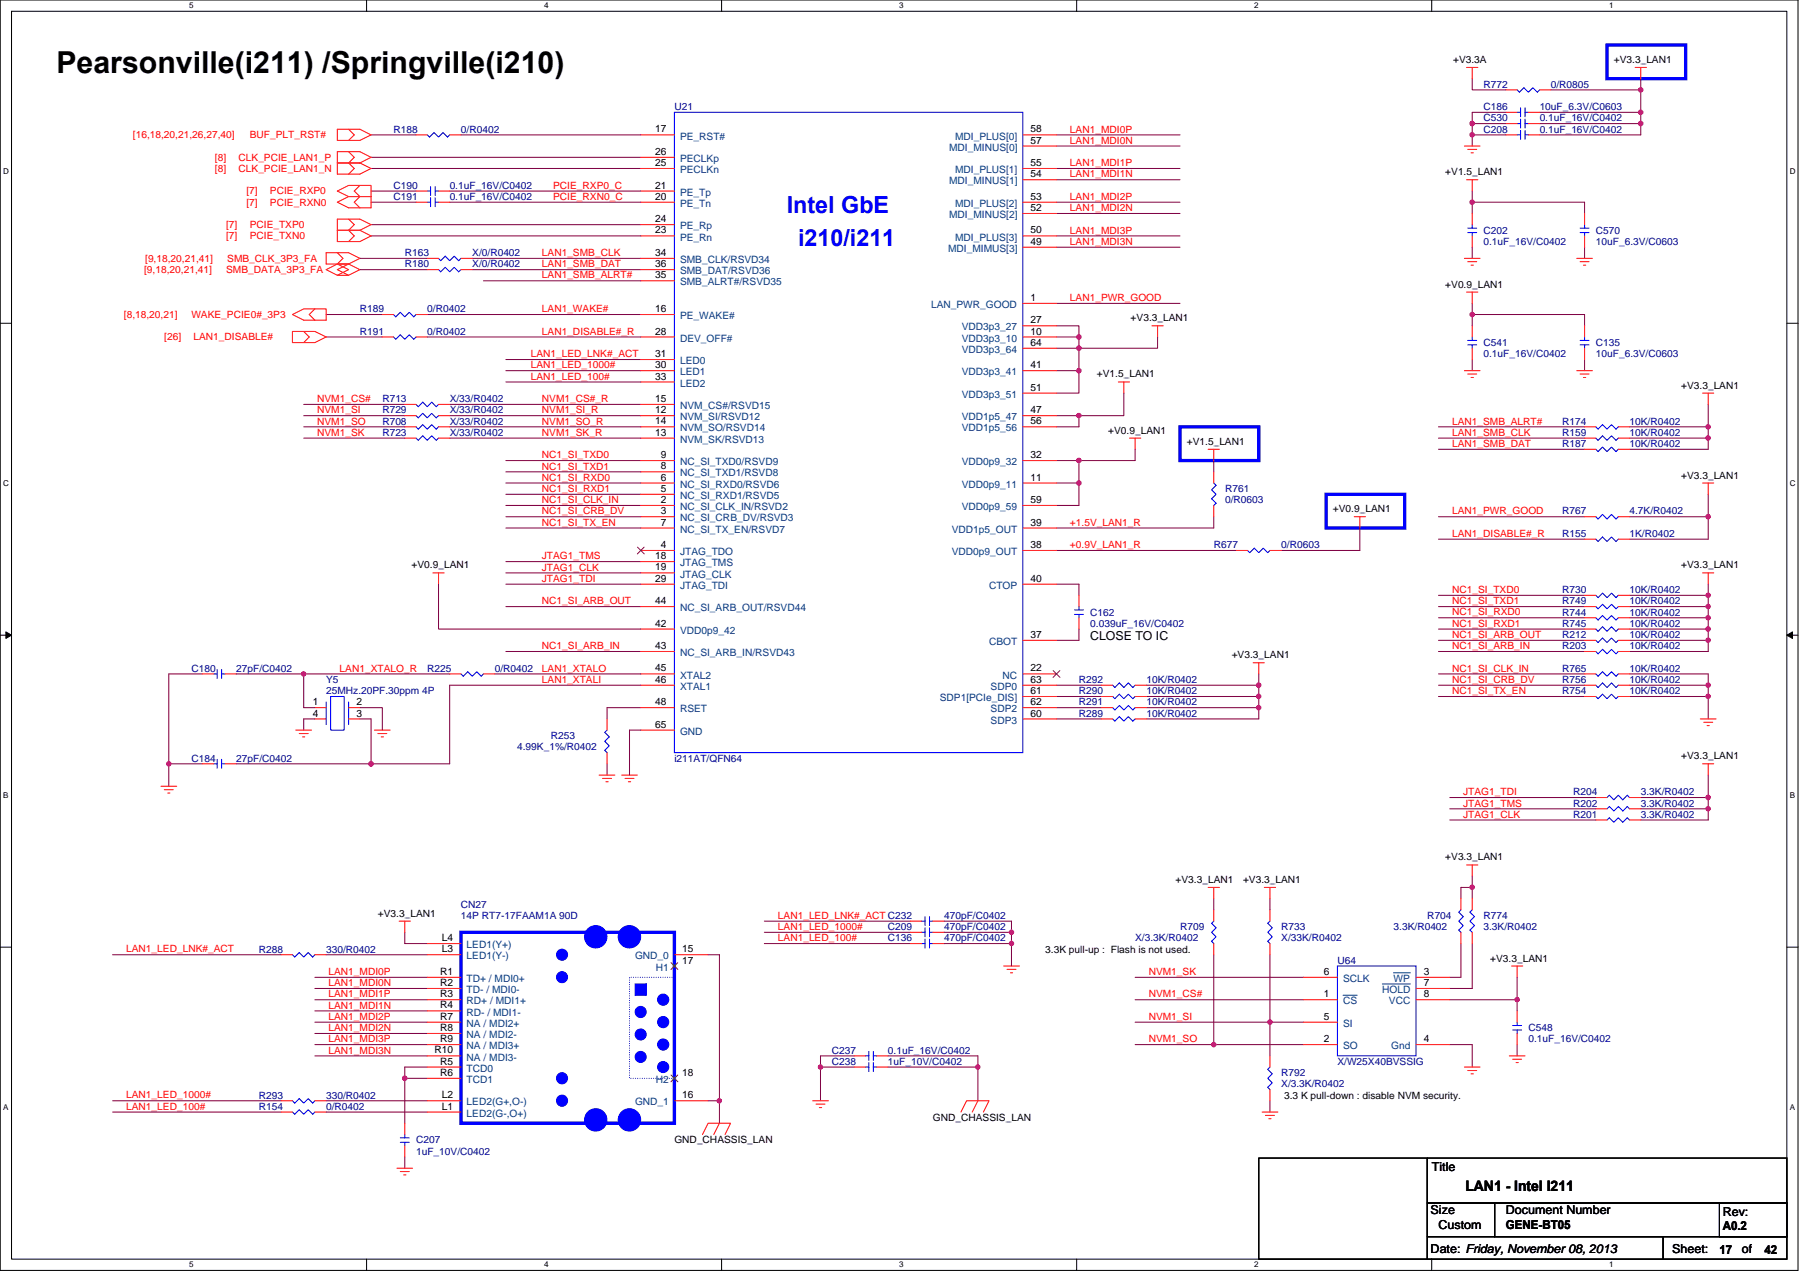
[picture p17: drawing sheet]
<svg xmlns="http://www.w3.org/2000/svg" width="297mm" height="210mm" viewBox="0 0 297 210" stroke-linecap="round" stroke-linejoin="round" font-family="sans-serif">
<defs><g id="words">
<text font-size="5" x="9.3" y="12.1">Pearsonville(i211) /Springville(i210)</text>
<g font-size="3.9" fill="#00f">
<text x="129.8" y="35.1">Intel GbE</text>
<text x="131.7" y="40.7">i210/i211</text>
</g>
<text font-size="2.4" x="241.8" y="196.6">LAN1 - Intel I211</text>
<g font-size="2">
<text x="179.9" y="105.7">CLOSE TO IC</text>
<text x="236.3" y="193.4">Title</text>
<text x="236.1" y="200.4">Size</text>
<text x="237.4" y="202.8">Custom</text>
<text x="248.5" y="200.4">Document Number</text>
<text x="248.5" y="202.9">GENE-BT05</text>
<text x="284.3" y="200.8">Rev:</text>
<text x="284.3" y="203.1">A0.2</text>
<text x="236.1" y="206.9">Date: Friday, November 08, 2013</text>
<text x="275.9" y="206.9">Sheet:</text>
<text x="283.7" y="207">17</text>
<text x="287.4" y="206.9">of</text>
<text x="291.2" y="207">42</text>
</g>
<g font-size="1.7">
<text x="239.8" y="10.4">+V3.3A</text>
<text x="266.3" y="10.4">+V3.3_LAN1</text>
<text x="108.1" y="21.9">17</text>
<text x="170.1" y="21.9">58</text>
<text x="170.1" y="23.7">57</text>
<text x="108.1" y="25.6">26</text>
<text x="108.1" y="27.4">25</text>
<text x="170.1" y="27.4">55</text>
<text x="170.1" y="29.3">54</text>
<text x="238.5" y="28.9">+V1.5_LAN1</text>
<text x="108.1" y="31.1">21</text>
<text x="108.1" y="33">20</text>
<text x="170.1" y="33">53</text>
<text x="170.1" y="34.8">52</text>
<text x="108.1" y="36.7">24</text>
<text x="108.1" y="38.5">23</text>
<text x="170.1" y="38.5">50</text>
<text x="170.1" y="40.4">49</text>
<text x="108.1" y="46">35</text>
<text x="108.1" y="44.1">36</text>
<text x="108.1" y="42.2">34</text>
<text x="238.5" y="47.5">+V0.9_LAN1</text>
<text x="108.1" y="51.5">16</text>
<text x="170.1" y="49.7">1</text>
<text x="170.1" y="53.4">27</text>
<text x="186.6" y="53">+V3.3_LAN1</text>
<text x="108.1" y="58.9">31</text>
<text x="108.1" y="55.2">28</text>
<text x="170.1" y="57.1">64</text>
<text x="170.1" y="55.2">10</text>
<text x="108.1" y="60.8">30</text>
<text x="108.1" y="62.7">33</text>
<text x="170.1" y="60.8">41</text>
<text x="170.1" y="64.5">51</text>
<text x="181" y="62.3">+V1.5_LAN1</text>
<text x="277.4" y="64.2">+V3.3_LAN1</text>
<text x="108.1" y="68.2">12</text>
<text x="108.1" y="71.9">13</text>
<text x="108.1" y="70.1">14</text>
<text x="108.1" y="66.4">15</text>
<text x="170.1" y="68.2">47</text>
<text x="170.1" y="70.1">56</text>
<text x="182.9" y="71.6">+V0.9_LAN1</text>
<text x="109.1" y="75.6">9</text>
<text x="109.1" y="77.5">8</text>
<text x="170.1" y="75.6">32</text>
<text x="195.9" y="73.4">+V1.5_LAN1</text>
<text x="109.1" y="83">2</text>
<text x="109.1" y="79.3">6</text>
<text x="109.1" y="81.2">5</text>
<text x="170.1" y="79.3">11</text>
<text x="170.1" y="83">59</text>
<text x="277.4" y="79">+V3.3_LAN1</text>
<text x="109.1" y="86.8">7</text>
<text x="109.1" y="84.9">3</text>
<text x="170.1" y="86.8">39</text>
<text x="220" y="84.6">+V0.9_LAN1</text>
<text x="67.9" y="93.8">+V0.9_LAN1</text>
<text x="108.1" y="92.3">18</text>
<text x="108.1" y="94.2">19</text>
<text x="109.1" y="90.5">4</text>
<text x="170.1" y="90.5">38</text>
<text x="277.4" y="93.8">+V3.3_LAN1</text>
<text x="108.1" y="96">29</text>
<text x="108.1" y="99.7">44</text>
<text x="170.1" y="96">40</text>
<text x="108.1" y="107.1">43</text>
<text x="108.1" y="103.4">42</text>
<text x="170.1" y="105.3">37</text>
<text x="108.1" y="110.8">45</text>
<text x="108.1" y="112.7">46</text>
<text x="170.1" y="110.8">22</text>
<text x="170.1" y="112.7">63</text>
<text x="203.3" y="108.7">+V3.3_LAN1</text>
<text x="51.6" y="116.4">1</text>
<text x="51.6" y="118.3">4</text>
<text x="58.8" y="118.3">3</text>
<text x="58.8" y="116.4">2</text>
<text x="108.1" y="116.4">48</text>
<text x="170.1" y="114.6">61</text>
<text x="170.1" y="118.3">60</text>
<text x="170.1" y="116.4">62</text>
<text x="108.1" y="120.1">65</text>
<text x="277.4" y="125.3">+V3.3_LAN1</text>
<text x="238.5" y="142">+V3.3_LAN1</text>
<text x="194" y="145.8">+V3.3_LAN1</text>
<text x="205.1" y="145.8">+V3.3_LAN1</text>
<text x="62.4" y="151.3">+V3.3_LAN1</text>
<text x="72.9" y="155.4">L4</text>
<text x="72.6" y="160.9">R1</text>
<text x="72.9" y="157.2">L3</text>
<text x="112.6" y="157.2">15</text>
<text x="112.6" y="159.1">17</text>
<text x="172.5" y="157.2">3.3K pull-up : Flash is not used.</text>
<text x="218.5" y="160.9">6</text>
<text x="235" y="160.9">3</text>
<text x="245.9" y="158.7">+V3.3_LAN1</text>
<text x="72.6" y="162.8">R2</text>
<text x="72.6" y="164.6">R3</text>
<text x="72.6" y="166.5">R4</text>
<text x="218.5" y="164.6">1</text>
<text x="235" y="162.8">7</text>
<text x="235" y="164.6">8</text>
<text x="71.7" y="173.9">R10</text>
<text x="72.6" y="168.3">R7</text>
<text x="72.6" y="170.2">R8</text>
<text x="72.6" y="172">R9</text>
<text x="218.5" y="172">2</text>
<text x="218.5" y="168.3">5</text>
<text x="235" y="172">4</text>
<text x="72.6" y="177.6">R6</text>
<text x="72.6" y="175.7">R5</text>
<text x="112.6" y="177.6">18</text>
<text x="72.9" y="181.3">L2</text>
<text x="72.9" y="183.2">L1</text>
<text x="112.6" y="181.3">16</text>
<text x="153.9" y="185.1">GND_CHASSIS_LAN</text>
<text x="211.9" y="181.4">3.3 K pull-down : disable NVM security.</text>
<text x="111.3" y="188.8">GND_CHASSIS_LAN</text>
</g>
<g font-size="1.7" fill="#000080">
<text x="244.8" y="14.5">R772</text>
<text x="255.9" y="14.5">0/R0805</text>
<text x="64.9" y="21.9">R188</text>
<text x="76.1" y="21.9">0/R0402</text>
<text x="111.3" y="18.2">U21</text>
<text x="244.8" y="21.9">C208</text>
<text x="244.8" y="20">C530</text>
<text x="244.8" y="18.2">C186</text>
<text x="254.1" y="21.9">0.1uF_16V/C0402</text>
<text x="254.1" y="20">0.1uF_16V/C0402</text>
<text x="254.1" y="18.2">10uF_6.3V/C0603</text>
<text x="64.9" y="31.2">C190</text>
<text x="64.9" y="33">C191</text>
<text x="74.2" y="31.2">0.1uF_16V/C0402</text>
<text x="74.2" y="33">0.1uF_16V/C0402</text>
<text x="244.8" y="38.6">C202</text>
<text x="244.8" y="40.4">0.1uF_16V/C0402</text>
<text x="263.4" y="38.6">C570</text>
<text x="263.4" y="40.4">10uF_6.3V/C0603</text>
<text x="66.8" y="42.3">R163</text>
<text x="66.8" y="44.1">R180</text>
<text x="77.9" y="42.3">X/0/R0402</text>
<text x="77.9" y="44.1">X/0/R0402</text>
<text x="59.4" y="51.6">R189</text>
<text x="70.5" y="51.6">0/R0402</text>
<text x="59.4" y="55.3">R191</text>
<text x="70.5" y="55.3">0/R0402</text>
<text x="244.8" y="57.1">C541</text>
<text x="244.8" y="59">0.1uF_16V/C0402</text>
<text x="263.4" y="57.1">C135</text>
<text x="263.4" y="59">10uF_6.3V/C0603</text>
<text x="63.1" y="68.2">R729</text>
<text x="63.1" y="66.4">R713</text>
<text x="63.1" y="71.9">R723</text>
<text x="63.1" y="70.1">R708</text>
<text x="74.2" y="68.2">X/33/R0402</text>
<text x="74.2" y="66.4">X/33/R0402</text>
<text x="74.2" y="71.9">X/33/R0402</text>
<text x="74.2" y="70.1">X/33/R0402</text>
<text x="257.8" y="71.9">R159</text>
<text x="257.8" y="70.1">R174</text>
<text x="268.9" y="71.9">10K/R0402</text>
<text x="268.9" y="70.1">10K/R0402</text>
<text x="257.8" y="73.8">R187</text>
<text x="268.9" y="73.8">10K/R0402</text>
<text x="202.2" y="81.2">R761</text>
<text x="202.2" y="83.1">0/R0603</text>
<text x="257.8" y="88.6">R155</text>
<text x="257.8" y="84.9">R767</text>
<text x="268.9" y="88.6">1K/R0402</text>
<text x="268.9" y="84.9">4.7K/R0402</text>
<text x="200.3" y="90.5">R677</text>
<text x="211.4" y="90.5">0/R0603</text>
<text x="179.9" y="101.6">C162</text>
<text x="257.8" y="101.6">R744</text>
<text x="257.8" y="99.8">R749</text>
<text x="257.8" y="97.9">R730</text>
<text x="268.9" y="101.6">10K/R0402</text>
<text x="268.9" y="99.8">10K/R0402</text>
<text x="268.9" y="97.9">10K/R0402</text>
<text x="179.9" y="103.5">0.039uF_16V/C0402</text>
<text x="257.8" y="103.5">R745</text>
<text x="257.8" y="107.2">R203</text>
<text x="257.8" y="105.3">R212</text>
<text x="268.9" y="103.5">10K/R0402</text>
<text x="268.9" y="107.2">10K/R0402</text>
<text x="268.9" y="105.3">10K/R0402</text>
<text x="31.6" y="110.9">C180</text>
<text x="39" y="110.9">27pF/C0402</text>
<text x="53.8" y="112.7">Y5</text>
<text x="70.5" y="110.9">R225</text>
<text x="81.6" y="110.9">0/R0402</text>
<text x="178.1" y="112.7">R292</text>
<text x="189.2" y="112.7">10K/R0402</text>
<text x="257.8" y="112.7">R756</text>
<text x="257.8" y="110.9">R765</text>
<text x="268.9" y="112.7">10K/R0402</text>
<text x="268.9" y="110.9">10K/R0402</text>
<text x="53.8" y="114.6">25MHz.20PF.30ppm 4P</text>
<text x="178.1" y="116.5">R291</text>
<text x="178.1" y="118.3">R289</text>
<text x="178.1" y="114.6">R290</text>
<text x="189.2" y="116.5">10K/R0402</text>
<text x="189.2" y="118.3">10K/R0402</text>
<text x="189.2" y="114.6">10K/R0402</text>
<text x="257.8" y="114.6">R754</text>
<text x="268.9" y="114.6">10K/R0402</text>
<text x="31.6" y="125.7">C184</text>
<text x="39" y="125.7">27pF/C0402</text>
<text x="85.3" y="123.9">4.99K_1%/R0402</text>
<text x="90.9" y="122">R253</text>
<text x="111.3" y="125.7">i211AT/QFN64</text>
<text x="259.6" y="131.3">R204</text>
<text x="270.8" y="131.3">3.3K/R0402</text>
<text x="259.6" y="133.1">R202</text>
<text x="259.6" y="135">R201</text>
<text x="270.8" y="133.1">3.3K/R0402</text>
<text x="270.8" y="135">3.3K/R0402</text>
<text x="76.1" y="149.8">CN27</text>
<text x="76.1" y="151.7">14P RT7-17FAAM1A 90D</text>
<text x="146.5" y="153.5">C209</text>
<text x="146.5" y="155.4">C136</text>
<text x="155.8" y="151.7">470pF/C0402</text>
<text x="155.8" y="153.5">470pF/C0402</text>
<text x="155.8" y="155.4">470pF/C0402</text>
<text x="187.3" y="155.4">X/3.3K/R0402</text>
<text x="194.7" y="153.5">R709</text>
<text x="211.4" y="153.5">R733</text>
<text x="211.4" y="155.4">X/33K/R0402</text>
<text x="230" y="153.5">3.3K/R0402</text>
<text x="235.5" y="151.7">R704</text>
<text x="244.8" y="151.7">R774</text>
<text x="244.8" y="153.5">3.3K/R0402</text>
<text x="42.7" y="157.2">R288</text>
<text x="53.8" y="157.2">330/R0402</text>
<text x="220.7" y="159.1">U64</text>
<text x="137.3" y="173.9">C237</text>
<text x="146.5" y="173.9">0.1uF_16V/C0402</text>
<text x="252.2" y="170.2">C548</text>
<text x="252.2" y="172.1">0.1uF_16V/C0402</text>
<text x="137.3" y="175.8">C238</text>
<text x="146.5" y="175.8">1uF_10V/C0402</text>
<text x="211.4" y="177.6">R792</text>
<text x="211.4" y="179.5">X/3.3K/R0402</text>
<text x="220.7" y="175.8">X/W25X40BVSSIG</text>
<text x="42.7" y="183.2">R154</text>
<text x="42.7" y="181.4">R293</text>
<text x="53.8" y="183.2">0/R0402</text>
<text x="53.8" y="181.4">330/R0402</text>
<text x="68.7" y="188.8">C207</text>
<text x="68.7" y="190.6">1uF_10V/C0402</text>
</g>
<g font-size="1.7" fill="#f00">
<text x="21.9" y="22.8">[16,18,20,21,26,27,40]</text>
<text x="41.2" y="22.8">BUF_PLT_RST#</text>
<text x="176.6" y="21.9">LAN1_MDI0P</text>
<text x="176.6" y="23.7">LAN1_MDI0N</text>
<text x="35.5" y="28.4">[8]</text>
<text x="35.5" y="26.5">[8]</text>
<text x="39.4" y="28.4">CLK_PCIE_LAN1_N</text>
<text x="39.4" y="26.5">CLK_PCIE_LAN1_P</text>
<text x="176.6" y="27.4">LAN1_MDI1P</text>
<text x="176.6" y="29.3">LAN1_MDI1N</text>
<text x="40.7" y="32.1">[7]</text>
<text x="40.7" y="33.9">[7]</text>
<text x="44.6" y="32.1">PCIE_RXP0</text>
<text x="44.6" y="33.9">PCIE_RXN0</text>
<text x="91.3" y="31.2">PCIE_RXP0_C</text>
<text x="91.3" y="33">PCIE_RXN0_C</text>
<text x="176.6" y="33">LAN1_MDI2P</text>
<text x="176.6" y="34.9">LAN1_MDI2N</text>
<text x="37.3" y="37.7">[7]</text>
<text x="37.3" y="39.5">[7]</text>
<text x="41.2" y="37.7">PCIE_TXP0</text>
<text x="41.2" y="39.5">PCIE_TXN0</text>
<text x="176.6" y="38.6">LAN1_MDI3P</text>
<text x="176.6" y="40.4">LAN1_MDI3N</text>
<text x="23.8" y="45.1">[9,18,20,21,41]</text>
<text x="24" y="43.2">[9,18,20,21,41]</text>
<text x="37.3" y="45.1">SMB_DATA_3P3_FA</text>
<text x="37.5" y="43.2">SMB_CLK_3P3_FA</text>
<text x="89.4" y="46">LAN1_SMB_ALRT#</text>
<text x="89.4" y="42.3">LAN1_SMB_CLK</text>
<text x="89.4" y="44.1">LAN1_SMB_DAT</text>
<text x="20.4" y="52.5">[8,18,20,21]</text>
<text x="31.6" y="52.5">WAKE_PCIE0#_3P3</text>
<text x="89.4" y="51.5">LAN1_WAKE#</text>
<text x="176.6" y="49.7">LAN1_PWR_GOOD</text>
<text x="27.1" y="56.2">[26]</text>
<text x="31.9" y="56.2">LAN1_DISABLE#</text>
<text x="87.6" y="59">LAN1_LED_LNK#_ACT</text>
<text x="89.4" y="55.2">LAN1_DISABLE#_R</text>
<text x="87.6" y="60.8">LAN1_LED_1000#</text>
<text x="87.6" y="62.7">LAN1_LED_100#</text>
<text x="52.3" y="71.9">NVM1_SK</text>
<text x="52.3" y="70.1">NVM1_SO</text>
<text x="52.3" y="68.2">NVM1_SI</text>
<text x="52.3" y="66.4">NVM1_CS#</text>
<text x="89.4" y="68.2">NVM1_SI_R</text>
<text x="89.4" y="70.1">NVM1_SO_R</text>
<text x="89.4" y="71.9">NVM1_SK_R</text>
<text x="89.4" y="66.4">NVM1_CS#_R</text>
<text x="239.6" y="70.1">LAN1_SMB_ALRT#</text>
<text x="239.6" y="71.9">LAN1_SMB_CLK</text>
<text x="89.4" y="77.5">NC1_SI_TXD1</text>
<text x="89.4" y="75.6">NC1_SI_TXD0</text>
<text x="239.6" y="73.8">LAN1_SMB_DAT</text>
<text x="89.4" y="81.2">NC1_SI_RXD1</text>
<text x="89.4" y="83.1">NC1_SI_CLK_IN</text>
<text x="89.4" y="79.4">NC1_SI_RXD0</text>
<text x="89.4" y="84.9">NC1_SI_CRB_DV</text>
<text x="89.4" y="86.8">NC1_SI_TX_EN</text>
<text x="176.6" y="86.8">+1.5V_LAN1_R</text>
<text x="239.6" y="84.9">LAN1_PWR_GOOD</text>
<text x="239.6" y="88.6">LAN1_DISABLE#_R</text>
<text x="89.4" y="92.3">JTAG1_TMS</text>
<text x="89.4" y="94.2">JTAG1_CLK</text>
<text x="176.6" y="90.5">+0.9V_LAN1_R</text>
<text x="89.4" y="96.1">JTAG1_TDI</text>
<text x="89.4" y="99.8">NC1_SI_ARB_OUT</text>
<text x="239.6" y="97.9">NC1_SI_TXD0</text>
<text x="239.6" y="99.8">NC1_SI_TXD1</text>
<text x="239.6" y="101.6">NC1_SI_RXD0</text>
<text x="89.4" y="107.2">NC1_SI_ARB_IN</text>
<text x="239.6" y="105.3">NC1_SI_ARB_OUT</text>
<text x="239.6" y="107.2">NC1_SI_ARB_IN</text>
<text x="239.6" y="103.5">NC1_SI_RXD1</text>
<text x="56" y="110.9">LAN1_XTALO_R</text>
<text x="89.4" y="110.9">LAN1_XTALO</text>
<text x="89.4" y="112.7">LAN1_XTALI</text>
<text x="239.6" y="110.9">NC1_SI_CLK_IN</text>
<text x="239.6" y="112.7">NC1_SI_CRB_DV</text>
<text x="239.6" y="114.6">NC1_SI_TX_EN</text>
<text x="241.5" y="131.3">JTAG1_TDI</text>
<text x="241.5" y="133.1">JTAG1_TMS</text>
<text x="241.5" y="135">JTAG1_CLK</text>
<text x="128.4" y="151.7">LAN1_LED_LNK#_ACT C232</text>
<text x="128.4" y="153.5">LAN1_LED_1000#</text>
<text x="128.4" y="155.4">LAN1_LED_100#</text>
<text x="20.8" y="157.2">LAN1_LED_LNK#_ACT</text>
<text x="54.2" y="161">LAN1_MDI0P</text>
<text x="189.6" y="161">NVM1_SK</text>
<text x="54.2" y="164.7">LAN1_MDI1P</text>
<text x="54.2" y="162.8">LAN1_MDI0N</text>
<text x="54.2" y="166.5">LAN1_MDI1N</text>
<text x="189.6" y="164.7">NVM1_CS#</text>
<text x="54.2" y="173.9">LAN1_MDI3N</text>
<text x="54.2" y="172.1">LAN1_MDI3P</text>
<text x="54.2" y="170.2">LAN1_MDI2N</text>
<text x="54.2" y="168.4">LAN1_MDI2P</text>
<text x="189.6" y="168.4">NVM1_SI</text>
<text x="189.6" y="172.1">NVM1_SO</text>
<text x="20.8" y="181.3">LAN1_LED_1000#</text>
<text x="20.8" y="183.2">LAN1_LED_100#</text>
</g>
<g font-size="1.7" fill="#004080">
<text x="112.2" y="23">PE_RST#</text>
<text x="157.6" y="23">MDI_PLUS[0]</text>
<text x="112.2" y="26.7">PECLKp</text>
<text x="112.2" y="28.6">PECLKn</text>
<text x="156.6" y="24.9">MDI_MINUS[0]</text>
<text x="157.6" y="28.6">MDI_PLUS[1]</text>
<text x="112.2" y="32.3">PE_Tp</text>
<text x="112.2" y="34.1">PE_Tn</text>
<text x="156.6" y="30.4">MDI_MINUS[1]</text>
<text x="157.6" y="34.1">MDI_PLUS[2]</text>
<text x="112.2" y="37.8">PE_Rp</text>
<text x="112.2" y="39.7">PE_Rn</text>
<text x="156.5" y="41.6">MDI_MIMUS[3]</text>
<text x="156.6" y="36">MDI_MINUS[2]</text>
<text x="157.6" y="39.7">MDI_PLUS[3]</text>
<text x="112.2" y="47.1">SMB_ALRT#/RSVD35</text>
<text x="112.2" y="45.3">SMB_DAT/RSVD36</text>
<text x="112.2" y="43.4">SMB_CLK/RSVD34</text>
<text x="112.2" y="52.7">PE_WAKE#</text>
<text x="153.6" y="50.8">LAN_PWR_GOOD</text>
<text x="112.2" y="56.4">DEV_OFF#</text>
<text x="158.7" y="54.5">VDD3p3_27</text>
<text x="158.7" y="58.3">VDD3p3_64</text>
<text x="158.7" y="56.4">VDD3p3_10</text>
<text x="112.2" y="60.1">LED0</text>
<text x="112.2" y="62">LED1</text>
<text x="112.2" y="63.8">LED2</text>
<text x="158.7" y="62">VDD3p3_41</text>
<text x="158.7" y="65.7">VDD3p3_51</text>
<text x="112.2" y="69.4">NVM_SI/RSVD12</text>
<text x="112.2" y="71.2">NVM_SO/RSVD14</text>
<text x="112.2" y="67.5">NVM_CS#/RSVD15</text>
<text x="158.7" y="69.4">VDD1p5_47</text>
<text x="158.7" y="71.2">VDD1p5_56</text>
<text x="112.2" y="73.1">NVM_SK/RSVD13</text>
<text x="112.2" y="76.8">NC_SI_TXD0/RSVD9</text>
<text x="158.7" y="76.8">VDD0p9_32</text>
<text x="112.2" y="78.7">NC_SI_TXD1/RSVD8</text>
<text x="112.2" y="80.5">NC_SI_RXD0/RSVD6</text>
<text x="112.2" y="82.4">NC_SI_RXD1/RSVD5</text>
<text x="158.7" y="80.5">VDD0p9_11</text>
<text x="112.2" y="84.2">NC_SI_CLK_IN/RSVD2</text>
<text x="112.2" y="87.9">NC_SI_TX_EN/RSVD7</text>
<text x="112.2" y="86.1">NC_SI_CRB_DV/RSVD3</text>
<text x="157.1" y="87.9">VDD1p5_OUT</text>
<text x="158.7" y="84.2">VDD0p9_59</text>
<text x="112.2" y="93.5">JTAG_TMS</text>
<text x="112.2" y="95.3">JTAG_CLK</text>
<text x="112.2" y="91.6">JTAG_TDO</text>
<text x="157.1" y="91.6">VDD0p9_OUT</text>
<text x="112.2" y="97.2">JTAG_TDI</text>
<text x="112.2" y="100.9">NC_SI_ARB_OUT/RSVD44</text>
<text x="163.2" y="97.2">CTOP</text>
<text x="112.2" y="104.6">VDD0p9_42</text>
<text x="163.2" y="106.5">CBOT</text>
<text x="112.2" y="108.3">NC_SI_ARB_IN/RSVD43</text>
<text x="112.2" y="112">XTAL2</text>
<text x="112.2" y="113.9">XTAL1</text>
<text x="163.5" y="113.9">SDP0</text>
<text x="165.4" y="112">NC</text>
<text x="112.2" y="117.6">RSET</text>
<text x="155.1" y="115.7">SDP1[PCIe_DIS]</text>
<text x="163.5" y="119.4">SDP3</text>
<text x="163.5" y="117.6">SDP2</text>
<text x="112.2" y="121.3">GND</text>
<text x="77" y="158.4">LED1(Y-)</text>
<text x="77" y="156.5">LED1(Y+)</text>
<text x="104.8" y="158.4">GND_0</text>
<text x="108.2" y="160.2">H1</text>
<text x="77" y="162.1">TD+ / MDI0+</text>
<text x="77" y="163.9">TD- / MDI0-</text>
<text x="77" y="165.8">RD+ / MDI1+</text>
<text x="77" y="167.6">RD- / MDI1-</text>
<text x="221.6" y="165.8">CS</text>
<text x="221.6" y="162.1">SCLK</text>
<text x="228.1" y="163.9">HOLD</text>
<text x="229.2" y="165.8">VCC</text>
<text x="230" y="162.1">WP</text>
<text x="77" y="169.5">NA / MDI2+</text>
<text x="77" y="171.4">NA / MDI2-</text>
<text x="77" y="173.2">NA / MDI3+</text>
<text x="221.6" y="173.2">SO</text>
<text x="221.6" y="169.5">SI</text>
<text x="229.6" y="173.2">Gnd</text>
<text x="77" y="178.8">TCD1</text>
<text x="77" y="175.1">NA / MDI3-</text>
<text x="77" y="176.9">TCD0</text>
<text x="108.2" y="178.8">H2</text>
<text x="77" y="182.5">LED2(G+,O-)</text>
<text x="77" y="184.3">LED2(G-,O+)</text>
<text x="104.8" y="182.5">GND_1</text>
</g>
<g font-size="1.3">
<text x="31.2" y="1.4">5</text>
<text x="89.8" y="1.4">4</text>
<text x="148.4" y="1.4">3</text>
<text x="207" y="1.4">2</text>
<text x="265.6" y="1.4">1</text>
<text x=".5" y="28.8">D</text>
<text x="295.3" y="28.8">D</text>
<text x=".5" y="80.3">C</text>
<text x="295.3" y="80.3">C</text>
<text x=".5" y="131.8">B</text>
<text x="295.3" y="131.8">B</text>
<text x=".5" y="183.3">A</text>
<text x="295.3" y="183.3">A</text>
<text x="31.2" y="209.2">5</text>
<text x="89.8" y="209.2">4</text>
<text x="148.4" y="209.2">3</text>
<text x="207" y="209.2">2</text>
<text x="265.6" y="209.2">1</text>
</g>
</g></defs>
<path d="M0 0h296.7v209.7h-296.7zM1.9 1.9h293v206h-293z" fill="none" stroke="#000" stroke-width=".17"/>
<g fill="#fff">
<path d="M31.2 .2h.7v1.5h-.7z"/>
<path d="M31.2 208h.7v1.5h-.7z"/>
</g>
<path d="M60.5 0v1.9M60.5 207.9v1.8" fill="none" stroke="#000" stroke-width=".17"/>
<g fill="#fff">
<path d="M89.8 .2h.7v1.5h-.7z"/>
<path d="M89.8 208h.7v1.5h-.7z"/>
</g>
<path d="M119.1 0v1.9M119.1 207.9v1.8" fill="none" stroke="#000" stroke-width=".17"/>
<g fill="#fff">
<path d="M148.4 .2h.7v1.5h-.7z"/>
<path d="M148.4 208h.7v1.5h-.7z"/>
</g>
<path d="M177.7 0v1.9M177.7 207.9v1.8" fill="none" stroke="#000" stroke-width=".17"/>
<g fill="#fff">
<path d="M207 .2h.7v1.5h-.7z"/>
<path d="M207 208h.7v1.5h-.7z"/>
</g>
<path d="M236.3 0v1.9M236.3 207.9v1.8" fill="none" stroke="#000" stroke-width=".17"/>
<g fill="#fff">
<path d="M265.6 .2h.7v1.5h-.7z"/>
<path d="M265.6 208h.7v1.5h-.7z"/>
<path d="M.5 27.6h1v1.5h-1z"/>
<path d="M295.3 27.6h1v1.5h-1z"/>
<path d="M.5 79.1h1v1.5h-1z"/>
<path d="M295.3 79.1h1v1.5h-1z"/>
</g>
<path d="M0 53.4h1.9M294.9 53.4h1.8" fill="none" stroke="#000" stroke-width=".17"/>
<g fill="#fff">
<path d="M.5 130.6h.9v1.5h-.9z"/>
<path d="M295.3 130.6h.9v1.5h-.9z"/>
</g>
<path d="M0 104.9h1.9M294.9 104.9h1.8" fill="none" stroke="#000" stroke-width=".17"/>
<path d="M1 104.3l.9 .6-.9 .5zM294.9 104.9l.9-.6v1.1z" fill="#000" stroke="#000" stroke-width=".17"/>
<g fill="#fff">
<path d="M.5 182.1h.9v1.5h-.9z"/>
<path d="M295.3 182.1h.9v1.5h-.9z"/>
</g>
<path d="M0 156.4h1.9M294.9 156.4h1.8M207.7 191.2h27.8v16.7h-27.8zM235.5 198.6h11.2v5.6h-11.2zM235.5 191.2h59.4v7.4h-59.4zM246.7 198.6h48.2v5.6h-48.2zM283.7 198.6h11.2v5.6h-11.2zM235.5 204.2h39v3.7h-39zM274.5 204.2h20.4v3.7h-20.4z" fill="none" stroke="#000" stroke-width=".17"/>
<path d="M265.2 7.4h13v5.6h-13zM194.7 70.5h13v5.5h-13zM218.8 81.6h13v5.6h-13zM76.1 153.9h35.2v31.5h-35.2z" fill="none" stroke="#00f" stroke-width=".55"/>
<g fill="none" stroke="#800040" stroke-width=".17">
<path d="M242.9 13v1.8h5.6M248.5 18.5h-5.6v1.9M254.1 18.5h16.7M255.9 14.8h14.9M270.8 14.8v3.7M270.8 18.5v1.9M270.8 13v1.8M61.2 22.3h7.5M61.2 31.5h7.5M61.2 33.4h7.5M61.2 26h44.5M61.2 27.8h44.5"/>
<path d="M61.2 37.1h44.5M61.2 38.9h44.5M74.2 31.5h31.5M74.2 33.4h31.5M76.1 22.3h29.6M174.3 22.3h20.4M174.3 24.1h20.4M174.3 27.8h20.4M174.3 29.7h20.4M174.3 33.4h20.4M174.3 35.2h20.4M174.3 38.9h20.4"/>
<path d="M242.9 33.4h18.6v1.8M242.9 33.4v1.8M242.9 31.5v1.9M242.9 22.3v1.8M242.9 20.4v1.9M242.9 20.4h5.6M242.9 22.3h5.6M254.1 20.4h16.7M270.8 20.4v1.9h-16.7M53.8 51.9h9.3M53.8 55.6h9.3M59.4 44.5h11.1"/>
<path d="M59.4 42.7h11.1M70.5 51.9h35.2M70.5 55.6h35.2M77.9 42.7h27.8M77.9 44.5h27.8M79.8 46.4h25.9M83.5 59.4h22.2M174.3 40.8h20.4M174.3 55.6h3.8M174.3 53.8h3.8v1.8M174.3 50.1h20.4M178.1 55.6v1.9h-3.8"/>
<path d="M191 55.6v1.9h-12.9v3.7h-3.8M242.9 50.1v1.8M242.9 40.8v1.9M242.9 51.9h18.6v1.9M242.9 59.4v1.8M242.9 51.9v1.9M261.5 59.4v1.8M261.5 40.8v1.9M50.1 70.5h16.7M50.1 72.3h16.7M50.1 68.6h16.7M50.1 66.8h16.7"/>
<path d="M74.2 68.6h31.5M74.2 70.5h31.5M74.2 72.3h31.5M74.2 66.8h31.5M83.5 77.9h22.2M83.5 76h22.2M83.5 79.7h22.2M83.5 61.2h22.2M83.5 63.1h22.2M174.3 68.6h3.8v1.9h-3.8M174.3 76h3.8v3.7h-3.8M178.1 61.2v3.7h-3.8"/>
<path d="M178.1 79.7v3.7h-3.8M185.5 64.9v3.7h-7.4M187.3 74.2v1.8h-9.2M200.3 76v1.9M237.4 70.5h24.1M237.4 72.3h24.1M237.4 74.2h24.1M268.9 70.5h13M268.9 72.3h13M281.9 66.8v3.7M281.9 70.5v1.8M281.9 72.3v1.9h-13"/>
<path d="M72.4 96.4v7.4h33.3M83.5 85.3h22.2M83.5 81.6h22.2M83.5 87.2h22.2M83.5 83.4h22.2M83.5 92.7h22.2M83.5 94.6h22.2M83.5 96.4h22.2M174.3 96.4h3.8v1.9M174.3 90.9h29.7M200.3 85.3v1.9h-26M224.4 87.2v3.7h-13"/>
<path d="M237.4 85.3h24.1M237.4 98.3h24.1M237.4 89h24.1M268.9 85.3h13M268.9 98.3h13M281.9 81.6v3.7M281.9 96.4v1.9M281.9 98.3v1.8M281.9 85.3v3.7h-13M33.4 111.3h-5.5v14.8M39 111.3h11.1M50.1 111.3h24.1"/>
<path d="M50.1 111.3v5.5h1.9M52 118.7h-1.9v1.8M59.4 116.8h3.7v3.7M59.4 118.7h1.8v7.4M81.6 111.3h24.1M83.5 100.1h22.2M83.5 107.5h22.2M105.7 116.8h-5.5v1.9M105.7 113.1h-31.5v13h-13M174.3 113.1h7.5M174.3 115h7.5M174.3 116.8h7.5"/>
<path d="M174.3 118.7h7.5M178.1 103.8v1.9h-3.8M189.2 115h18.5M189.2 116.8h18.5M207.7 111.3v1.8h-18.5M207.7 116.8v1.9h-18.5M207.7 113.1v1.9M207.7 115v1.8M237.4 105.7h24.1M237.4 107.5h24.1M237.4 100.1h24.1M237.4 103.8h24.1"/>
<path d="M237.4 102h24.1M237.4 113.1h24.1M237.4 115h24.1M237.4 111.3h24.1M268.9 105.7h13M268.9 103.8h13M268.9 102h13M268.9 100.1h13M268.9 111.3h13v1.8M268.9 113.1h13M268.9 115h13M281.9 105.7v1.8h-13"/>
<path d="M281.9 102v1.8M281.9 103.8v1.9M281.9 100.1v1.9M281.9 113.1v1.9M281.9 115v3.7M27.9 126.1h5.5M27.9 126.1v3.7M39 126.1h22.2M100.2 126.1v1.9M105.7 120.5h-1.8v7.5M239.2 131.7h24.2M239.2 133.5h24.2"/>
<path d="M239.2 135.4h24.2M270.8 131.7h11.1M270.8 133.5h11.1M281.9 133.5v1.9h-11.1M281.9 128v5.5M18.6 157.6h27.8M53.8 157.6h16.7M66.8 153.9v1.9h3.7M116.9 157.6h1.8v24.1M126.1 152.1h24.1M126.1 153.9h24.1M126.1 155.8h24.1"/>
<path d="M155.8 152.1h11.1v1.8M155.8 153.9h11.1M155.8 155.8h11.1M166.9 153.9v1.9M166.9 155.8v3.7M200.3 157.6v14.8M200.3 148.3v1.9M209.6 157.6v11.1M209.6 148.3v1.9M241.1 155.8v5.5h-1.9M242.9 144.6v1.9M242.9 155.8v7.4h-3.7"/>
<path d="M242.9 146.5v1.8M242.9 146.5h-1.8v1.8M52 163.2h18.5M52 161.3h18.5M52 174.3h18.5M52 172.4h18.5M52 170.6h18.5M52 168.7h18.5M52 166.9h18.5M52 165h18.5M66.8 178v7.4M66.8 178h3.7"/>
<path d="M70.5 176.1h-3.7v1.9M135.4 176.1v5.6M141 174.3h-5.6v1.8h5.6M146.5 176.1h14.9M146.5 174.3h14.9v1.8M161.4 176.1v5.6M187.3 161.3h27.8M187.3 165h27.8M187.3 172.4h13M187.3 168.7h22.3M200.3 172.4h14.8M209.6 168.7h5.5"/>
<path d="M209.6 168.7v5.6M239.2 172.4h3.7v3.7M239.2 165h11.2M250.4 161.3v3.7M250.4 172.4v1.9M250.4 165v1.9M18.6 181.7h27.8M18.6 183.6h27.8M53.8 183.6h16.7M53.8 181.7h16.7M66.8 191v1.8M116.9 181.7h1.8"/>
<path d="M118.7 181.7v3.7M209.6 181.7v1.9"/>
</g>
<g fill="#f0f" stroke="#f0f" stroke-width=".17">
<circle cx="281.9" cy="70.5" r=".36"/>
<circle cx="270.8" cy="14.8" r=".37"/>
<circle cx="270.7" cy="20.4" r=".38"/>
<circle cx="270.8" cy="18.5" r=".37"/>
<circle cx="242.9" cy="22.2" r=".37"/>
<circle cx="242.9" cy="20.4" r=".38"/>
<circle cx="281.9" cy="72.3" r=".36"/>
<circle cx="281.9" cy="85.3" r=".37"/>
<circle cx="178" cy="55.6" r=".37"/>
<circle cx="178" cy="57.5" r=".38"/>
<circle cx="178" cy="61.2" r=".37"/>
<circle cx="178" cy="68.6" r=".37"/>
<circle cx="178" cy="79.7" r=".37"/>
<circle cx="178" cy="76" r=".38"/>
<circle cx="207.7" cy="113.1" r=".37"/>
<circle cx="207.7" cy="115" r=".36"/>
<circle cx="207.7" cy="116.8" r=".36"/>
<circle cx="50.1" cy="111.2" r=".36"/>
<circle cx="27.8" cy="126.1" r=".36"/>
<circle cx="61.2" cy="126.1" r=".36"/>
<circle cx="281.9" cy="131.6" r=".37"/>
<circle cx="281.9" cy="133.5" r=".36"/>
<circle cx="281.9" cy="105.7" r=".36"/>
<circle cx="281.9" cy="102" r=".36"/>
<circle cx="281.9" cy="100.1" r=".36"/>
<circle cx="281.9" cy="103.8" r=".37"/>
<circle cx="281.9" cy="98.3" r=".36"/>
<circle cx="281.9" cy="113.1" r=".37"/>
<circle cx="281.9" cy="115" r=".36"/>
<circle cx="209.6" cy="168.7" r=".37"/>
<circle cx="200.3" cy="172.4" r=".36"/>
<circle cx="250.4" cy="165" r=".36"/>
<circle cx="242.9" cy="146.5" r=".37"/>
<circle cx="118.7" cy="181.7" r=".36"/>
<circle cx="66.8" cy="178" r=".38"/>
<circle cx="242.9" cy="51.9" r=".37"/>
<circle cx="242.9" cy="33.4" r=".37"/>
<circle cx="161.3" cy="176.1" r=".36"/>
<circle cx="135.4" cy="176.1" r=".36"/>
<circle cx="166.9" cy="153.9" r=".36"/>
<circle cx="166.9" cy="155.7" r=".36"/>
</g>
<g fill="none" stroke="#f00" stroke-width=".17">
<path d="M242 11.1h1.9M242.9 11.1v1.9M248.5 14.8h1.9M248.5 18.5h1.9M252.2 18.5h1.9M254.1 14.8h1.8M269.8 11.1h1.9M270.8 11.1v1.9M55.7 31.5l1.8-.9h3.7v1.8h-3.7zM55.7 33.4l1.8-1h3.7v1.9h-3.7zM55.7 21.3h3.7l1.8 1-1.8 .9h-3.7zM55.7 26.9h3.7"/>
<path d="M55.7 26.9v1.8h3.7l1.8-.9-1.8-.9M55.7 38v-1.8h3.7l1.8 .9-1.8 .9M55.7 38h3.7M57.5 21.3l1 1-1 .9M57.5 25l1 1-1 .9 1 .9-1 .9M57.5 36.2l1 .9-1 .9 1 .9-1 1M59.4 26.9l1.8-.9-1.8-1h-3.7v1.9M59.4 30.6l-.9 .9 .9 .9-.9 1 .9 .9M59.4 38l1.8 .9-1.8 1h-3.7v-1.9M68.7 22.3h1.8M68.7 31.5h1.8M68.7 33.4h1.8"/>
<path d="M72.4 31.5h1.8M72.4 33.4h1.8M74.2 22.3h1.9M105.7 31.5h5.6M105.7 33.4h5.6M105.7 37.1h5.6M105.7 38.9h5.6M105.7 26h5.6M105.7 27.8h5.6M105.7 22.3h5.6M168.8 22.3h5.5M168.8 24.1h5.5"/>
<path d="M168.8 27.8h5.5M168.8 29.7h5.5M168.8 33.4h5.5M168.8 35.2h5.5M168.8 38.9h5.5M241.7 24.1h2.5M242 29.7h1.9M242.2 24.7h1.5M242.8 25.2h.3M242.9 29.7v1.8M242.9 38.9v1.9M242.9 35.2v1.9"/>
<path d="M248.5 22.3h1.9M248.5 20.4h1.9M252.2 22.3h1.9M252.2 20.4h1.9M261.5 38.9v1.9M261.5 35.2v1.9M48.3 51.9l1.8-.9h3.7v1.9h-3.7zM48.3 54.7h3.7l1.8 .9-1.8 1h-3.7zM50.1 54.7l.9 .9-.9 1M52 51l-1 .9 1 1M53.8 41.7h3.7l1.9 1-1.9 .9h-3.7zM55.7 41.7l.9 1-.9 .9 1.8 .9-1.8 .9"/>
<path d="M57.5 43.6h-1.8l-1.9 .9 1.9 .9M57.5 43.6l1.9 .9-1.9 .9h-1.8M57.5 43.6l-1.8 .9 1.8 .9M63.1 55.6h1.8M63.1 51.9h1.8M68.7 55.6h1.8M68.7 51.9h1.8M70.5 42.7h1.9M70.5 44.5h1.9M76.1 42.7h1.8M76.1 44.5h1.8M105.7 59.4h5.6"/>
<path d="M105.7 55.6h5.6M105.7 51.9h5.6M105.7 46.4h5.6M105.7 44.5h5.6M105.7 42.7h5.6M168.8 40.8h5.5M168.8 53.8h5.5M168.8 57.5h5.5M168.8 50.1h5.5M168.8 55.6h5.5M190.1 53.8h1.9M191 53.8v1.8"/>
<path d="M241.7 42.7h2.5M242 48.2h1.9M242.2 43.2h1.5M242.8 43.8h.3M242.9 48.2v1.9M242.9 57.5v1.9M242.9 53.8v1.8M260.2 42.7h2.6M260.7 43.2h1.5M261.3 43.8h.4M261.5 57.5v1.9M261.5 53.8v1.8"/>
<path d="M66.8 68.6h1.9M66.8 66.8h1.9M66.8 72.3h1.9M66.8 70.5h1.9M72.4 68.6h1.8M72.4 66.8h1.8M72.4 72.3h1.8M72.4 70.5h1.8M105.7 61.2h5.6M105.7 63.1h5.6M105.7 68.6h5.6M105.7 72.3h5.6"/>
<path d="M105.7 70.5h5.6M105.7 66.8h5.6M105.7 76h5.6M105.7 77.9h5.6M105.7 79.7h5.6M168.8 79.7h5.5M168.8 61.2h5.5M168.8 68.6h5.5M168.8 64.9h5.5M168.8 70.5h5.5M168.8 76h5.5M184.5 63.1h1.9"/>
<path d="M185.5 63.1v1.8M186.4 72.3h1.9M187.3 72.3v1.9M199.4 74.2h1.8M200.3 74.2v1.8M200.3 77.9v1.8M241.7 61.2h2.5M242.2 61.7h1.5M242.8 62.3h.3M260.2 61.2h2.6M260.7 61.7h1.5M261.3 62.3h.4"/>
<path d="M261.5 72.3h1.9M261.5 74.2h1.9M261.5 70.5h1.9M267.1 72.3h1.8M267.1 74.2h1.8M267.1 70.5h1.8M281 64.9h1.8M281 79.7h1.8M281.9 64.9v1.9M281.9 79.7v1.9M71.4 94.6h1.9M72.4 94.6v1.8"/>
<path d="M105.7 96.4h5.6M105.7 92.7h5.6M105.7 94.6h5.6M105.7 83.4h5.6M105.7 87.2h5.6M105.7 85.3h5.6M105.7 81.6h5.6M105.7 90.9h5.6M168.8 87.2h5.5M168.8 90.9h5.5M168.8 83.4h5.5M168.8 96.4h5.5"/>
<path d="M178.1 98.3v1.8M200.3 83.4v1.9M204 90.9h1.9M209.6 90.9h1.8M223.5 85.3h1.8M224.4 85.3v1.9M261.5 89h1.9M261.5 98.3h1.9M261.5 85.3h1.9M267.1 89h1.8M267.1 98.3h1.8M267.1 85.3h1.8"/>
<path d="M281 94.6h1.8M281.9 94.6v1.8M33.4 111.3h1.9M37.1 111.3h1.9M52 116.8h1.8M52 118.7h1.8M57.5 118.7h1.9M57.5 116.8h1.9M74.2 111.3h1.9M79.8 111.3h1.8M100.2 118.7v1.8M105.7 107.5h5.6"/>
<path d="M105.7 103.8h5.6M105.7 111.3h5.6M105.7 113.1h5.6M105.7 116.8h5.6M105.7 100.1h5.6M168.8 105.7h5.5M168.8 118.7h5.5M168.8 111.3h5.5M168.8 115h5.5M168.8 113.1h5.5M168.8 116.8h5.5M178.1 102v1.8"/>
<path d="M181.8 116.8h1.8M181.8 118.7h1.8M181.8 113.1h1.8M181.8 115h1.8M187.3 116.8h1.9M187.3 118.7h1.9M187.3 113.1h1.9M187.3 115h1.9M206.8 109.4h1.8M207.7 109.4v1.9M261.5 115h1.9M261.5 113.1h1.9"/>
<path d="M261.5 103.8h1.9M261.5 111.3h1.9M261.5 102h1.9M261.5 100.1h1.9M261.5 107.5h1.9M261.5 105.7h1.9M267.1 115h1.8M267.1 113.1h1.8M267.1 103.8h1.8M267.1 111.3h1.8M267.1 102h1.8M267.1 100.1h1.8"/>
<path d="M267.1 107.5h1.8M267.1 105.7h1.8M280.6 118.7h2.6M281.2 119.2h1.4M281.7 119.8h.4M26.6 129.8h2.6M27.1 130.4h1.5M27.7 130.9h.3M33.4 126.1h1.9M37.1 126.1h1.9M48.8 120.5h2.6M49.4 121.1h1.5"/>
<path d="M49.9 121.6h.4M61.8 120.5h2.6M62.4 121.1h1.4M62.9 121.6h.4M98.9 128h2.6M99.4 128.5h1.5M100 129.1h.4M100.2 124.2v1.9M102.6 128h2.6M103.1 128.5h1.5M103.7 129.1h.4M105.7 120.5h5.6"/>
<path d="M263.4 131.7h1.8M263.4 133.5h1.8M263.4 135.4h1.8M268.9 131.7h1.9M268.9 133.5h1.9M268.9 135.4h1.9M281 126.1h1.8M281.9 126.1v1.9M46.4 157.6h1.9M52 157.6h1.8M65.9 152.1h1.8M66.8 152.1v1.8"/>
<path d="M70.5 157.6h5.6M70.5 155.8h5.6M111.3 157.6h5.6M111.3 159.5h.1M150.2 152.1h1.9M150.2 153.9h1.9M150.2 155.8h1.9M153.9 152.1h1.9M153.9 153.9h1.9M153.9 155.8h1.9M165.6 159.5h2.6M199.4 146.5h1.8"/>
<path d="M200.3 146.5v1.8M200.3 155.8v1.8M200.3 150.2v1.9M208.6 146.5h1.9M209.6 146.5v1.8M209.6 155.8v1.8M209.6 150.2v1.9M241.1 153.9v1.9M241.1 148.3v1.9M242 142.8h1.9M242.9 142.8v1.8M242.9 153.9v1.9"/>
<path d="M242.9 148.3v1.9M249.4 159.5h1.9M250.4 159.5v1.8M70.5 178h5.6M70.5 161.3h5.6M70.5 163.2h5.6M70.5 165h5.6M70.5 166.9h5.6M70.5 168.7h5.6M70.5 170.6h5.6M70.5 172.4h5.6M70.5 174.3h5.6"/>
<path d="M70.5 176.1h5.6M111.3 178h.1M141 176.1h1.8M141 174.3h1.8M144.7 176.1h1.8M144.7 174.3h1.8M166.2 160h1.5M166.7 160.6h.4M209.6 179.9v1.8M209.6 174.3v1.8M215.1 165h5.6M215.1 172.4h5.6"/>
<path d="M215.1 168.7h5.6M215.1 161.3h5.6M233.7 161.3h5.5M233.7 163.2h5.5M233.7 165h5.5M233.7 172.4h5.5M241.7 176.1h2.5M242.2 176.7h1.5M242.8 177.3h.3M249.1 174.3h2.6M249.6 174.9h1.5M250.2 175.4h.3"/>
<path d="M250.4 170.6v1.8M250.4 166.9v1.8M46.4 183.6h1.9M46.4 181.7h1.9M52 183.6h1.8M52 181.7h1.8M65.5 192.8h2.6M66.1 193.4h1.4M66.6 194h.4M66.8 189.1v1.9M66.8 185.4v1.9M70.5 181.7h5.6"/>
<path d="M70.5 183.6h5.6M111.3 181.7h5.6M115.9 187.3l1-1.9h3.7l-.9 1.9M118.7 185.4l-.9 1.9M134.1 181.7h2.6M134.7 182.3h1.4M135.2 182.8h.4M158.6 183.6l.9-1.9h3.7l-.9 1.9M161.4 181.7l-1 1.9M208.3 183.6h2.6M208.8 184.1h1.5M209.4 184.7h.4"/>
</g>
<g fill="none" stroke="#00f" stroke-width=".17">
<path d="M111.3 18.5h57.5v105.7h-57.5zM250.4 18.5h.5M250.9 19.7v1.4M250.9 17.8v1.5M251.7 18.5h.5M251.7 19.7v1.4M251.7 17.8v1.5M254.1 14.8l-.4 .4-.7-.7-.8 .7-.7-.7-.8 .7-.3-.4M70.5 31.5h.6M70.5 33.4h.6M70.5 22.3l.4 .3 .7-.7 .8 .7 .7-.7 .7 .7 .4-.3M71.1 30.8v1.5"/>
<path d="M71.1 32.6v1.5M71.8 31.5h.6M71.8 33.4h.6M71.8 30.8v1.5M71.8 32.6v1.5M242.2 37.7h1.5M242.2 38.4h1.5M242.9 37.1v.6M242.9 38.4v.5M250.4 22.3h.5M250.4 20.4h.5M250.9 21.5v1.5"/>
<path d="M251.7 22.3h.5M251.7 20.4h.5M251.7 21.5v1.5M260.7 37.7h1.5M260.7 38.4h1.5M261.5 37.1v.6M261.5 38.4v.5M68.7 55.6l-.4 .4-.8-.7-.7 .7-.7-.7-.8 .7-.4-.4M68.7 51.9l-.4 .4-.8-.7-.7 .7-.7-.7-.8 .7-.4-.4M72.4 44.5l.3 .4 .8-.8 .7 .8 .7-.8 .8 .8 .4-.4M76.1 42.7l-.4 .3-.8-.7-.7 .7-.7-.7-.8 .7-.3-.3M242.2 56.2h1.5"/>
<path d="M242.2 56.9h1.5M242.9 55.6v.6M242.9 56.9v.6M260.7 56.2h1.5M260.7 56.9h1.5M261.5 55.6v.6M261.5 56.9v.6M72.4 68.6l-.4 .4-.8-.8-.7 .8-.7-.8-.8 .8-.3-.4M72.4 66.8l-.4 .3-.8-.7-.7 .7-.7-.7-.8 .7-.3-.3M72.4 72.3l-.4 .4-.8-.8-.7 .8-.7-.8-.8 .8-.3-.4M72.4 70.5l-.4 .3-.8-.7-.7 .7-.7-.7-.8 .7-.3-.3M200.3 79.7l.4 .4-.8 .8 .8 .7-.8 .7 .8 .8-.4 .3"/>
<path d="M267.1 72.3l-.4 .4-.8-.8-.7 .8-.7-.8-.8 .8-.3-.4M267.1 74.2l-.4 .3-.8-.7-.7 .7-.7-.7-.8 .7-.3-.3M267.1 70.5l-.4 .3-.8-.7-.7 .7-.7-.7-.8 .7-.3-.3M205.9 90.9l.3 .3 .8-.7 .7 .7 .8-.7 .7 .7 .4-.3M263.4 98.3l.3 .4 .8-.8 .7 .8 .7-.8 .8 .8 .4-.4M267.1 89l-.4 .4-.8-.8-.7 .8-.7-.8-.8 .8-.3-.4M267.1 85.3l-.4 .4-.8-.8-.7 .8-.7-.8-.8 .8-.3-.4M35.3 111.3h.5M35.8 110.5v1.5M36.6 111.3h.5M36.6 110.5v1.5M53.8 115.9v3.7"/>
<path d="M54.6 115h2.2v5.5h-2.2zM57.5 115.9v3.7M76.1 111.3l.4 .3 .7-.7 .7 .7 .8-.7 .7 .7 .4-.3M177.3 100.7h1.5M177.3 101.4h1.5M178.1 100.1v.6M178.1 101.4v.6M183.6 116.8l.4 .4 .7-.7 .8 .7 .7-.7 .7 .7 .4-.4M183.6 118.7l.4 .3 .7-.7 .8 .7 .7-.7 .7 .7 .4-.3M183.6 113.1l.4 .4 .7-.8 .8 .8 .7-.8 .7 .8 .4-.4M183.6 115l.4 .3 .7-.7 .8 .7 .7-.7 .7 .7 .4-.3M263.4 115l.3 .3 .8-.7 .7 .7 .7-.7 .8 .7 .4-.3"/>
<path d="M263.4 113.1l.3 .4 .8-.8 .7 .8 .7-.8 .8 .8 .4-.4M263.4 103.8l.3 .4 .8-.7 .7 .7 .7-.7 .8 .7 .4-.4M263.4 111.3l.3 .3 .8-.7 .7 .7 .7-.7 .8 .7 .4-.3M263.4 102l.3 .4 .8-.8 .7 .8 .7-.8 .8 .8 .4-.4M263.4 100.1l.3 .4 .8-.7 .7 .7 .7-.7 .8 .7 .4-.4M263.4 107.5l.3 .4 .8-.7 .7 .7 .7-.7 .8 .7 .4-.4M263.4 105.7l.3 .4 .8-.8 .7 .8 .7-.8 .8 .8 .4-.4M35.3 126.1h.5M35.8 125.3v1.5M36.6 126.1h.5M36.6 125.3v1.5M100.2 120.5l-.4 .4 .7 .7-.7 .8 .7 .7-.7 .8 .4 .3"/>
<path d="M265.2 131.7l.4-.4 .7 .7 .8-.7 .7 .7 .7-.7 .4 .4M265.2 133.5l.4-.4 .7 .8 .8-.8 .7 .8 .7-.8 .4 .4M265.2 135.4l.4-.4 .7 .7 .8-.7 .7 .7 .7-.7 .4 .4M48.3 157.6l.3 .4 .8-.8 .7 .8 .8-.8 .7 .8 .4-.4M152.1 152.1h.6M152.1 153.9h.6M152.1 155.8h.6M152.7 151.3v1.5M152.7 153.2v1.4M152.7 155v1.5M153.4 152.1h.5M153.4 153.9h.5"/>
<path d="M153.4 155.8h.5M153.4 151.3v1.5M153.4 153.2v1.4M153.4 155v1.5M200.3 152.1l-.4 .3 .8 .8-.8 .7 .8 .7-.8 .8 .4 .4M209.6 152.1l-.4 .3 .7 .8-.7 .7 .7 .7-.7 .8 .4 .4M220.7 159.5h13v14.8h-13zM241.1 150.2l-.4 .4 .8 .7-.8 .8 .8 .7-.8 .7 .4 .4M242.9 150.2l-.3 .4 .7 .7-.7 .8 .7 .7-.7 .7 .3 .4M142.8 176.1h.6M142.8 174.3h.6M143.4 175.4v1.5"/>
<path d="M143.4 173.6v1.4M144.1 176.1h.6M144.1 174.3h.6M144.1 175.4v1.5M144.1 173.6v1.4M209.6 176.1l-.4 .4 .7 .8-.7 .7 .7 .8-.7 .7 .4 .4M249.6 169.3h1.5M249.6 170h1.5M250.4 168.7v.6M250.4 170v.6M52 183.6l-.4 .3-.7-.7-.8 .7-.7-.7-.8 .7-.3-.3M52 181.7l-.4 .4-.7-.7-.8 .7-.7-.7-.8 .7-.3-.4"/>
<path d="M66.1 187.8h1.4M66.1 188.6h1.4M66.8 187.3v.5M66.8 188.6v.5"/>
</g>
<path d="M221.6 164.3h2.4M228.1 162.4h4.6M230 160.6h2.7" fill="none" stroke="#004080" stroke-width=".17"/>
<path d="M105.2 90.3l1.1 1.1M106.3 90.3l-1.1 1.1M173.8 110.7l1.1 1.1M174.9 110.7l-1.1 1.1M110.7 158.9l1.2 1.1M111.8 158.9l-1.1 1.1M110.7 177.5l1.2 1.1M111.8 177.5l-1.1 1.1" fill="none" stroke="#804000" stroke-width=".17"/>
<g fill="#00f" stroke="#00f" stroke-width=".17">
<path d="M104.8 162.4v1.9h1.9v-1.9z" fill-rule="evenodd"/>
<circle cx="105.7" cy="167.1" r=".91"/>
<circle cx="109.4" cy="168.7" r=".92"/>
<circle cx="105.7" cy="170.8" r=".91"/>
<circle cx="109.4" cy="172.4" r=".92"/>
<circle cx="105.7" cy="174.5" r=".91"/>
<circle cx="109.4" cy="176.1" r=".92"/>
<circle cx="109.4" cy="165" r=".92"/>
<circle cx="98.3" cy="154.6" r="1.84"/>
<circle cx="103.9" cy="154.6" r="1.85"/>
<circle cx="103.9" cy="184.9" r="1.85"/>
<circle cx="98.3" cy="184.9" r="1.84"/>
<circle cx="92.7" cy="157.6" r=".91"/>
<circle cx="92.7" cy="161.3" r=".91"/>
<circle cx="92.7" cy="181.7" r=".91"/>
<circle cx="92.7" cy="178" r=".91"/>
</g>
<path d="M103.9 161.3h7.4v16.7h-7.4z" fill="none" stroke="#00f" stroke-width=".17" stroke-dasharray="0 .3"/>
<use href="#words"/>
</svg>
